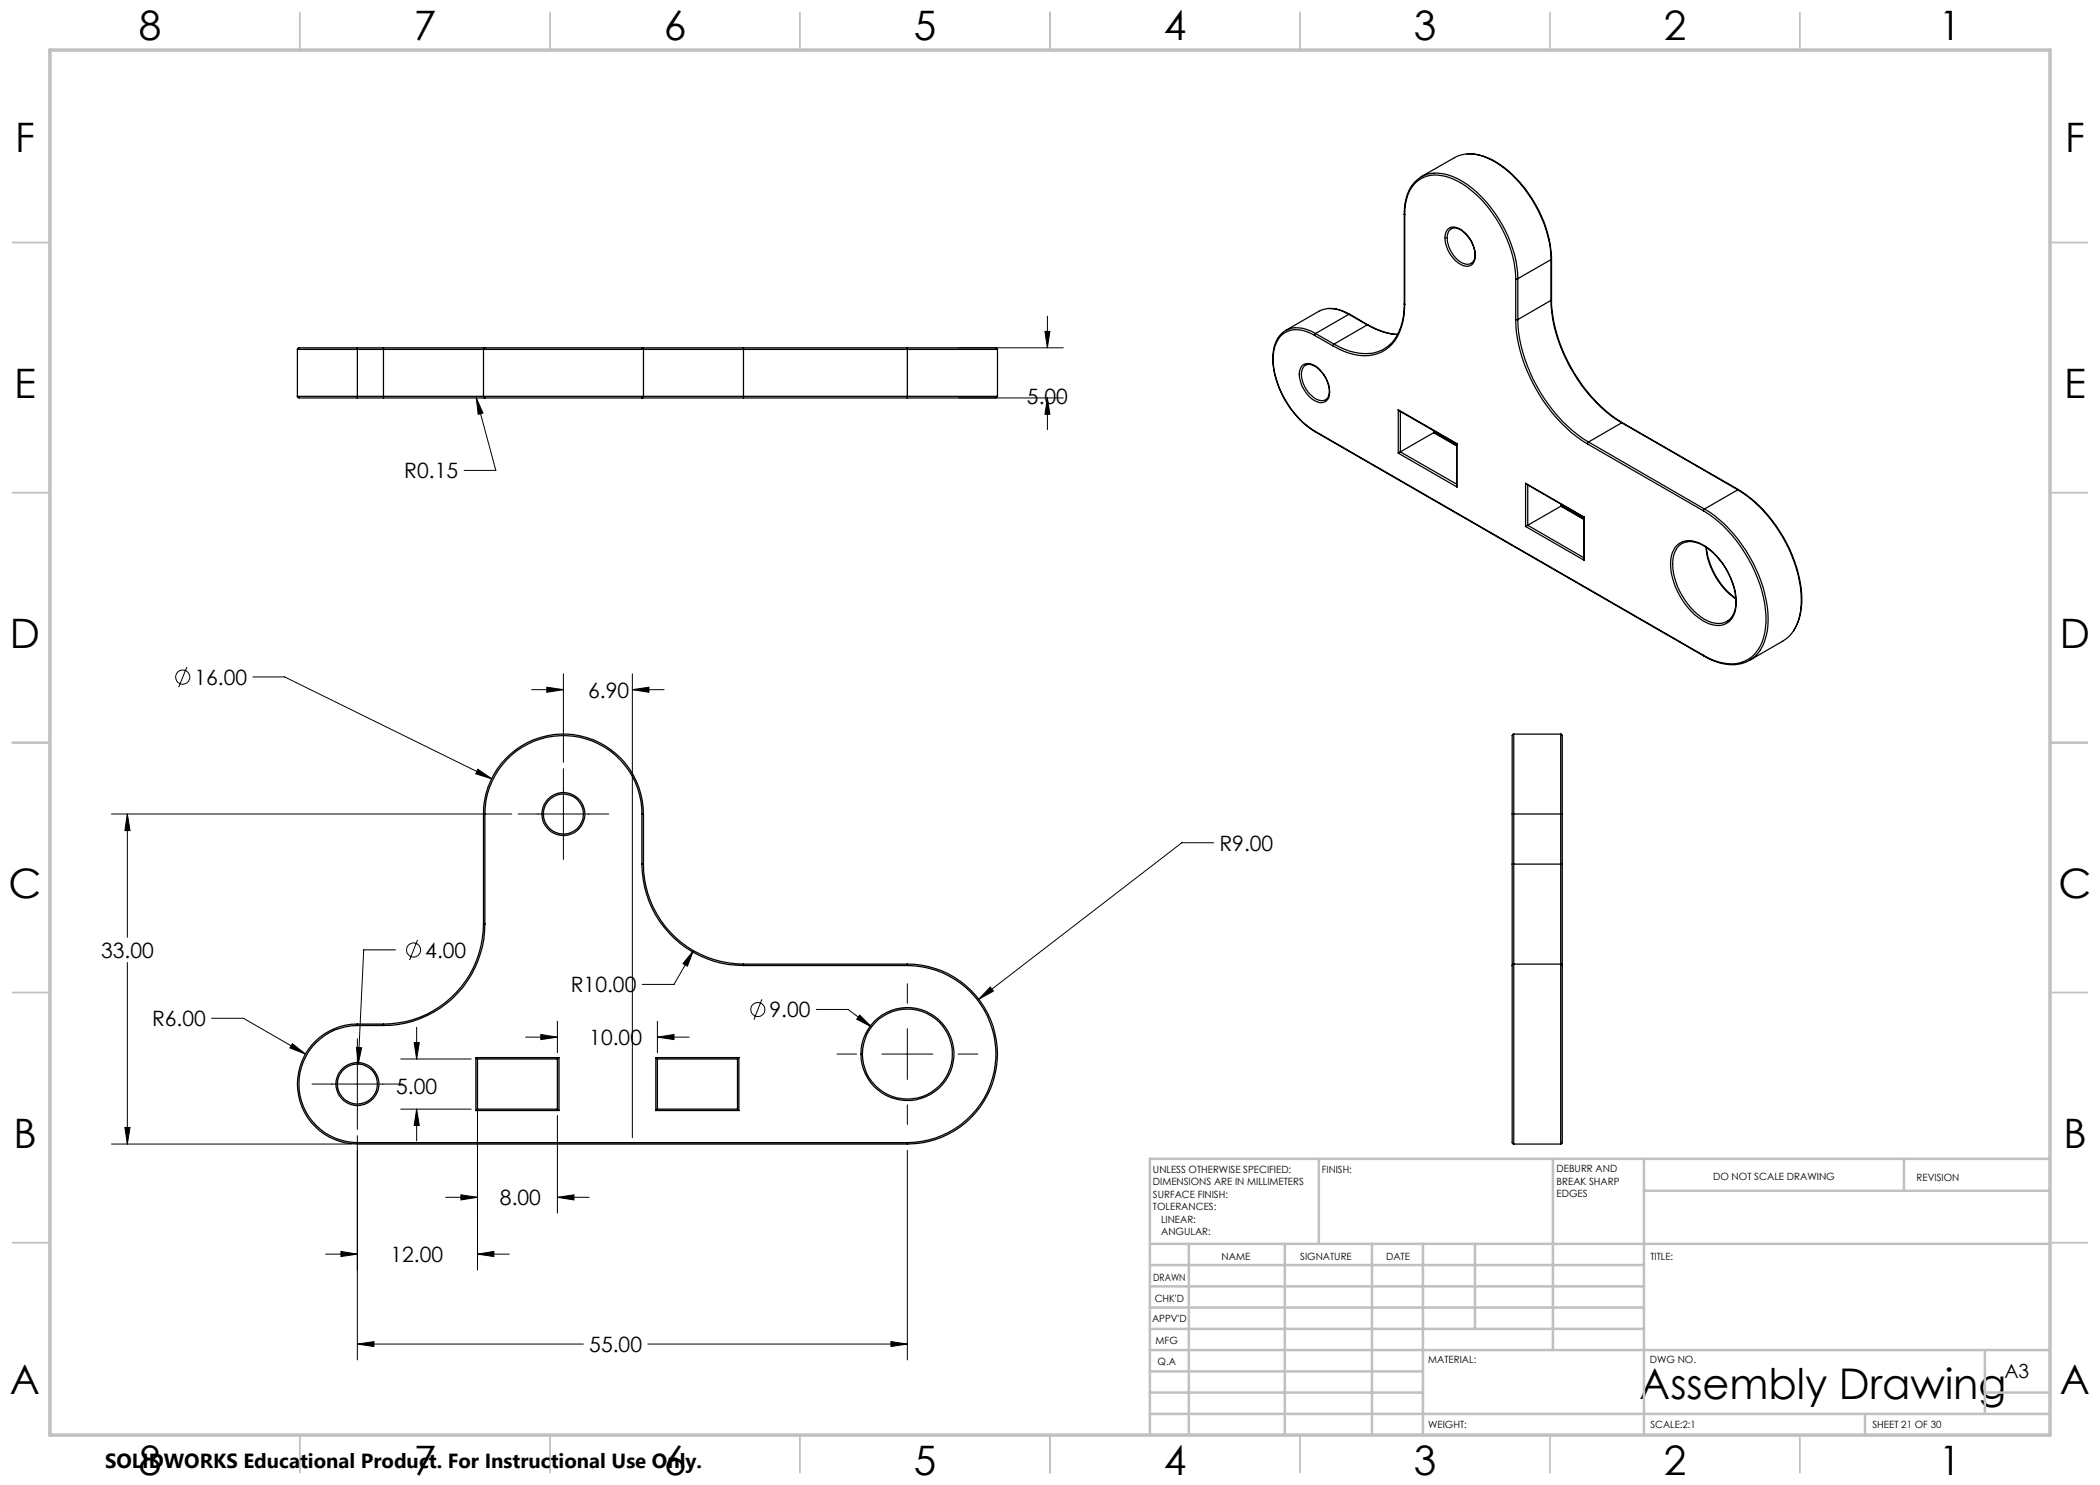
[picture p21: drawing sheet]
<svg xmlns="http://www.w3.org/2000/svg" width="420mm" height="297mm" viewBox="0 0 420 297" stroke-linecap="round" stroke-linejoin="round" font-family="sans-serif">
<defs><g id="words">
<text font-size="8.5" x="327.9" y="279.7">Assembly Drawing</text>
<g font-size="8.1">
<text x="27.7" y="8">8</text>
<text x="82.7" y="8">7</text>
<text x="132.7" y="8">6</text>
<text x="182.7" y="8">5</text>
<text x="232.7" y="8">4</text>
<text x="282.7" y="8">3</text>
<text x="332.7" y="8">2</text>
<text x="387.7" y="8">1</text>
<text x="3" y="30.4">F</text>
<text x="413" y="30.4">F</text>
<text x="2.8" y="79.6">E</text>
<text x="412.8" y="79.6">E</text>
<text x="2" y="129.6">D</text>
<text x="412" y="129.6">D</text>
<text x="1.7" y="179.6">C</text>
<text x="411.7" y="179.6">C</text>
<text x="2.7" y="229.6">B</text>
<text x="412.7" y="229.6">B</text>
<text x="2" y="278.9">A</text>
<text x="412" y="278.9">A</text>
<text x="27.7" y="295">8</text>
<text x="82.7" y="295">7</text>
<text x="132.7" y="295">6</text>
<text x="182.7" y="295">5</text>
<text x="232.7" y="295">4</text>
<text x="282.7" y="295">3</text>
<text x="332.7" y="295">2</text>
<text x="387.7" y="295">1</text>
</g>
<g font-size="4.2">
<text x="205.4" y="80.9">5.00</text>
<text x="80.9" y="95.7">R0.15</text>
<text x="38.9" y="137">16.00</text>
<text x="117.6" y="139.5">6.90</text>
<text x="243.9" y="170.1">R9.00</text>
<text x="20.2" y="191.6">33.00</text>
<text x="85.1" y="191.5">4.00</text>
<text x="114.2" y="198.4">R10.00</text>
<text x="153.9" y="203.4">9.00</text>
<text x="30.4" y="205.2">R6.00</text>
<text x="117.9" y="209">10.00</text>
<text x="79.2" y="218.9">5.00</text>
<text x="100" y="241.1">8.00</text>
<text x="78.1" y="252.4">12.00</text>
<text x="117.9" y="270.4">55.00</text>
</g>
<text font-size="4.1" x="21" y="293.7">SOLIDWORKS Educational Product. For Instructional Use Only.</text>
<text font-size="3.9" x="400.9" y="275.5">A3</text>
<g font-size="2">
<text x="230.6" y="234.6">UNLESS OTHERWISE SPECIFIED:</text>
<text x="230.6" y="237.1">DIMENSIONS ARE IN MILLIMETERS</text>
<text x="230.6" y="239.6">SURFACE FINISH:</text>
<text x="264.4" y="234.6">FINISH:</text>
<text x="311.3" y="234.5">DEBURR AND</text>
<text x="311.3" y="237">BREAK SHARP</text>
<text x="311.3" y="239.5">EDGES</text>
<text x="342.6" y="236">DO NOT SCALE DRAWING</text>
<text x="383.3" y="236.2">REVISION</text>
<text x="230.6" y="242.1">TOLERANCES:</text>
<text x="232.2" y="244.6">LINEAR:</text>
<text x="232.2" y="247.1">ANGULAR:</text>
<text x="244.3" y="252">NAME</text>
<text x="260" y="251.9">SIGNATURE</text>
<text x="277.2" y="251.9">DATE</text>
<text x="330.1" y="251.9">TITLE:</text>
<text x="230.6" y="256.1">DRAWN</text>
<text x="230.9" y="260.3">CHK'D</text>
<text x="230.4" y="264.4">APPV'D</text>
<text x="231.1" y="268.8">MFG</text>
<text x="231.5" y="273">Q.A</text>
<text x="285.6" y="272.5">MATERIAL:</text>
<text x="330" y="272.5">DWG NO.</text>
<text x="285.6" y="285.5">WEIGHT:</text>
<text x="330.1" y="285.6">SCALE:2:1</text>
<text x="374.5" y="285.6">SHEET 21 OF 30</text>
</g>
</g></defs>
<g fill="none" stroke="#000" stroke-width=".25">
<path d="M282.3 37.2a10 10 0 0 0-1.5 5.6M282.4 37.2a5.8 5.8 0 0 1 6.5-2.4 17.2 17.2 0 0 1 9.3 6.7 24.6 24.6 0 0 1 5.4 14.2M284.2 35.3l6.7-3.8a7.4 7.4 0 0 1 7.5 .6 24.6 24.6 0 0 1 11.2 15.1 16.8 16.8 0 0 1 .6 4.7M293.5 30.8a12.3 12.3 0 0 1 8.4 3.6 25.1 25.1 0 0 1 8.4 17.4M280.8 42.8l.2 .1M280.8 42.8v18M281 42.9a7.9 7.9 0 0 1 3-7.1 6.9 6.9 0 0 1 6.6 0 21.8 21.8 0 0 1 10.1 10.5 21.8 21.8 0 0 1 2.4 9.4M281 42.9v18M289.6 45.8a2.03 2.03 0 0 1 2.6 .1 6.5 6.5 0 0 1 2.8 6 1.75 1.75 0 0 1-2.8 1 6.2 6.2 0 0 1-3.1-6.3zM290.1 45.9a2.09 2.09 0 0 1 2.7 .6 5.8 5.8 0 0 1 2 5.5 1.68 1.68 0 0 1-2.7 .4 6.2 6.2 0 0 1-2.6-5.3l.3-.9zM303.1 55.7h.5M303.1 55.7v8.2"/>
<path d="M303.6 55.7v8.2M310.2 51.9l-6.6 3.8M310.2 51.9v8.2M310.3 60a31.4 31.4 0 0 0 8.8 20.2l2.9 2.7 2.5 1.7M310.3 51.8l-.1 .1M310.3 60l-.1 .1M310.3 51.8v8.2M59.5 79.3l.3 .3h11.7M59.5 79.3h12M59.5 69.9h12M59.5 69.9v9.4M71.5 69.6h-11.8l-.2 .3"/>
<path d="M71.5 69.6v.3M71.5 79.3v.3M71.5 69.9h5.2M71.5 69.6h5.2M71.5 79.3h5.2M71.5 79.6h5.2M71.5 69.9v9.4M76.7 69.9h20M76.7 69.6v.3M76.7 69.6h20.3M76.7 79.3h20M76.7 79.3v.3"/>
<path d="M76.7 79.6h20.3M76.7 69.9v9.4M96.7 79.3h32M96.7 69.9h32M96.7 79.3l.3 .3M96.7 69.9v9.4M97 69.6l-.3 .3M97 69.6h31.4M97 79.6h31.4M128.4 69.6l.3 .3M128.4 69.6h20.3M128.4 79.6h20.3"/>
<path d="M128.7 79.3l-.3 .3M128.7 69.9h20M128.7 79.3h20M128.7 69.9v9.4M148.7 69.6v.3M148.7 79.3v.3M148.7 69.9v9.4M148.7 69.9h32.8M148.7 69.6h32.8M148.7 79.3h32.8M148.7 79.6h32.8M181.5 69.6h17.7l.3 .3"/>
<path d="M181.5 69.6v.3M181.5 79.3v.3M181.5 69.9h18M181.5 79.3h18M181.5 69.9v9.4M199.5 79.3l-.3 .3h-17.7M199.5 69.9v9.4M255.6 67.6a10 10 0 0 0-.4 8.2 18.6 18.6 0 0 0 7.8 10.5M260.5 73.1a2.33 2.33 0 0 1 3 .4 6.2 6.2 0 0 1 2.2 6.1 1.78 1.78 0 0 1-2.7 .6 6.1 6.1 0 0 1-3-6.4zM260.9 73.2a2.13 2.13 0 0 1 2.8 .6 5.9 5.9 0 0 1 2 5.5 1.68 1.68 0 0 1-2.7 .4 5.8 5.8 0 0 1-2.5-5.8zM262.9 67.1a5.7 5.7 0 0 0-6.4-.3 6.9 6.9 0 0 0-1.8 6 18.7 18.7 0 0 0 8.2 13.4M262.9 67.1l3.7 2.1"/>
<path d="M263.1 66.7l-.2 .4M263.1 66.7a6 6 0 0 0-6-.6l-.6 .4-.8 1M263.1 66.7l3.7 2.1M265.7 61.7a7.9 7.9 0 0 1 4.2 1.1M266.8 68.8l-.2 .4M269.8 62.9a6 6 0 0 0-6-.6l-6.7 3.8M269.8 62.9l-6.7 3.8M269.8 62.9l3.6 2.1M269.9 62.8l-.1 .1M269.9 62.8l3.7 2.2M273.4 65a13.2 13.2 0 0 0 6.1 1.9M273.4 65h.2"/>
<path d="M273.4 65l-6.6 3.8M273.6 65l.6 .3a11.5 11.5 0 0 0 5.3 1.5M279.1 67.6a7.3 7.3 0 0 1-8.1 2.9 14 14 0 0 1-4.2-1.7M280.8 60.8a12 12 0 0 1-1.8 6.9M280.8 60.8l.2 .1M281 60.9a11.6 11.6 0 0 1-3.2 8.5 8.5 8.5 0 0 1-9.1 .8l-2.1-1M303.1 63.9a31.4 31.4 0 0 0 8.2 19.6l.9 1.1a23.1 23.1 0 0 0 5.3 4.2M303.1 63.9h.5M303.6 63.9a31.4 31.4 0 0 0 12 23.1l2.1 1.4M310.2 60.1a31.5 31.5 0 0 0 13.1 23.8l1 .7M310.2 60.1l-6.6 3.8M262.9 86.2l.1 .1"/>
<path d="M262.9 86.2l77.8 44.9M263 86.3l77.7 44.9M279.6 81.9l.3 .3 11.4 6.6M279.6 81.9l11.8 6.8M279.6 81.9v8.7M279.6 90.6l11.8 6.8M280.1 90.4l-.5 .2M280.1 90.4l11.2 6.4M280.1 82.3v8.1M286.7 86.5l-6.6 3.9M286.7 86.5l4.6 2.7M286.7 86.1v.4"/>
<path d="M286.8 86.5h-.1M286.8 86.5l4.5 2.6M286.8 86.2v.3M291.3 88.8l.1 8.6M291.4 88.7l-.1 .1M291.4 88.7v8.7M305.1 96.7l11.7 6.8M305.1 96.7l11.8 6.7M305.1 96.7v8.6M305.5 97v8.1M317.5 88.8l23.2 13.4M317.7 88.4l-.2 .4"/>
<path d="M317.7 88.4l23.2 13.4M324.3 84.6h.2M324.3 84.6l-6.6 3.8M324.3 84.6l23.3 13.4M324.5 84.6l23.2 13.3M347.6 98a28 28 0 0 1 12.7 22 9.3 9.3 0 0 1-3.1 7.8l-7.3 4.3M347.6 98l-6.7 3.8M347.7 97.9a27.9 27.9 0 0 1 12.7 22.6l-.1 1.1a9.5 9.5 0 0 1-1.5 4.5M347.7 97.9l-.1 .1M305.1 105.3l11.8 6.8M305.5 105.1l-.4 .2M305.5 105.1l11.3 6.4"/>
<path d="M312.2 100.9v.3M312.2 101.2l-6.7 3.9M312.2 101.2l4.6 2.7M312.3 101.2h-.1M312.3 101.2l4.5 2.6M312.3 100.9v.3M316.8 103.5v8.4l.1 .2M316.9 103.4l-.1 .1M316.9 103.4v8.7M335.1 109.4a3.8 3.8 0 0 1 4.7-.8 13.9 13.9 0 0 1 7.4 13 3.7 3.7 0 0 1-5.3 3.2 13.9 13.9 0 0 1-7.7-12.8 5.4 5.4 0 0 1 .9-2.6zM337.5 108.3a6.5 6.5 0 0 1 5 2.2 13.8 13.8 0 0 1 4.6 11 3.9 3.9 0 0 1-1.5 2.6M337.6 108.3a3.6 3.6 0 0 0-3 3.7 13.7 13.7 0 0 0 7 12.2 4.1 4.1 0 0 0 4.1-.1"/>
<path d="M340.7 102.2a28.1 28.1 0 0 1 12.3 18.6 14.1 14.1 0 0 1-1 8.5 6.7 6.7 0 0 1-8.3 3.1l-3-1.3M340.9 101.8a28.1 28.1 0 0 1 11.8 15.8 16.9 16.9 0 0 1 0 11.3 6.5 6.5 0 0 1-5.7 4M340.9 101.8l-.2 .4M341.2 109.4a14.3 14.3 0 0 0 5.9 10.4M341.3 109.5a14.5 14.5 0 0 0 5.8 10.2M340.7 131.1v.1M340.7 131.2a10.6 10.6 0 0 0 6.2 1.7M302.8 146.8l-.4 .3v15.7M302.8 146.8v16M302.8 146.8h9.3M312.1 146.8l.4 .2v15.8M312.1 146.8v16"/>
<path d="M96.7 162.8h.3M96.7 162.8a16 16 0 0 1 16-16 16 16 0 0 1 16 16M96.7 162.8v22M97 162.8a15.7 15.7 0 0 1 15.7-15.7 15.7 15.7 0 0 1 15.7 15.7M97 162.8v22M128.4 172.8a20.3 20.3 0 0 0 20.3 20.3M128.4 172.8h.3M128.4 162.8h.3M128.4 162.8v10M128.7 172.8a20 20 0 0 0 20 20M128.7 162.8v10M302.4 172.8h.4"/>
<path d="M302.4 172.8v20.3M302.4 162.8h.4M302.4 162.8v10M302.8 172.8v20M302.8 172.8h9.3M302.8 162.8v10M302.8 162.8h9.3M312.1 172.8v20M312.1 172.8h.4M312.1 162.8h.4M312.1 162.8v10M312.5 172.8v20.3"/>
<path d="M312.5 162.8v10M96.7 184.8h.3M96.7 184.8a20.1 20.1 0 0 1-20 20M97 184.8a20.3 20.3 0 0 1-20.3 20.3M148.7 192.8v.3M148.7 193.1h32.8M148.7 192.8h32.8M181.5 193.1a17.7 17.7 0 0 1 17.7 17.7 17.7 17.7 0 0 1-17.7 17.7M181.5 192.8v.3M181.5 192.8a18 18 0 0 1 18 18 18 18 0 0 1-18 18M302.4 193.1v35.4l.4 .3M302.8 192.8v36"/>
<path d="M302.8 192.8l-.4 .3M302.8 192.8h9.3M312.1 192.8v36M312.1 192.8l.4 .3M312.5 193.1v35.5l-.4 .2M71.5 205.1a11.7 11.7 0 0 0-11.7 11.7 11.7 11.7 0 0 0 11.7 11.7M71.5 204.8a12 12 0 0 0-12 12 12 12 0 0 0 12 12M71.5 204.8v.3M71.5 205.1h5.2M71.5 204.8h5.2M76.7 204.8v.3M95.2 211.5l.3 .3"/>
<path d="M95.2 211.5h16.6M95.2 211.5v10.6M95.5 211.8h16M95.5 211.8v10M111.5 211.8v10M111.8 211.5l-.3 .3M111.8 211.5v10.6M131.2 211.5l.3 .3M131.2 211.5h16.6M131.2 211.5v10.6M131.5 211.8h16M131.5 211.8v10"/>
<path d="M147.5 211.8v10M147.8 211.5l-.3 .3M147.8 211.5v10.6M71.5 228.5v.3M71.5 228.5h110M71.5 228.8h110M95.2 222.1h16.6M95.5 221.8l-.3 .3M95.5 221.8h16M111.5 221.8l.3 .3M131.2 222.1h16.6M131.5 221.8l-.3 .3"/>
<path d="M131.5 221.8h16M147.5 221.8l.3 .3M181.5 228.5v.3M302.8 228.8h9.3"/>
<circle cx="112.7" cy="162.8" r="4.3"/>
<circle cx="112.7" cy="162.8" r="4"/>
<circle cx="71.5" cy="216.8" r="4.3"/>
<circle cx="71.5" cy="216.8" r="4"/>
<circle cx="181.5" cy="210.8" r="9"/>
<circle cx="181.5" cy="210.8" r="9.3"/>
</g>
<g fill="none" stroke="#000" stroke-width=".2">
<path d="M95.2 79.5l1.4 3.1-1 .3zM95.2 79.5l4 14.6h-6.4M191.7 69.6h21M191.7 79.6h21M209 66.3h1l-.5 3.3zM209.5 79.6l.5 3.3h-1zM209.5 63.2v6.4M209.5 79.6v6.3M37.4 133.4l-1.7 4M50.6 135.4h6.3l41.4 20.3M106.3 137.9h6.4M109.4 137.4l3.3 .5-3.3 .6z"/>
<path d="M112.7 134.8v17.7M126.5 137.9l3.3-.5v1.1zM126.5 134.8v92.7M126.5 137.9h6.3M95.6 153.8l2.7 1.9-3.2-.9zM112.7 153.7v18.2M22.3 162.8h80M25.5 162.8l.5 3.3h-1zM25.5 162.8v24.7M103.6 162.8h18.1M242.7 168.6h-6.3l-40.6 31.2M25.5 192.5v36.3"/>
<path d="M79.1 190h-6.4l-1.1 22.8M83.5 188l-1.6 4M138.7 190.1l-1.2 3.1-.9-.5zM138.7 190.1l-3.9 6.8h-6.4M152.4 199.9l-1.6 4M181.5 196.7v4M198 197.4l.7 .8-2.9 1.6zM42.3 203.7h6.4l12.4 7.1M58.5 208.7l2.6 2.1-3.1-1.2zM62.4 216.8h18.2M71.3 209.5h1l-.7 3.3zM71.5 207.7v18.2"/>
<path d="M80.2 211.8h14M82.8 208.5h1.1l-.6 3.3zM83.3 205.5v6.3M95.5 218.1v35.9M105.1 207.4h6.4M108.2 206.9l3.3 .5-3.3 .5zM111.5 204.3v6.2M131.5 207.4l3.3-.5v1zM131.5 204.3v6.2M131.5 207.4h6.3M163.3 201.9h6.3l4.7 3.5M167.4 210.8h3.9"/>
<path d="M171.9 203l2.4 2.4-3-1.6zM176.4 210.8h10.1M181.5 205.7v10.2M191.6 210.8h3.9M22.3 228.8h47.9M25 225.5h1l-.5 3.3zM71.5 227.2v44.8M80.2 221.8h14M83.3 221.8l.6 3.3h-1.1zM83.3 221.8v6.4M89.1 239.5h6.4M92.2 239l3.3 .5-3.3 .5z"/>
<path d="M111.5 239.5l3.3-.5v1zM111.5 223.1v19.5M111.5 239.5h6.3M181.5 221v3.9M181.5 230.1v41.9M65.1 250.8h6.4M68.2 250.3l3.3 .5-3.3 .5zM95.5 250.8l3.3-.5v1zM95.5 250.8h6.3M71.5 268.8l3.3-.5v1zM71.5 268.8h45.2M129.6 268.8h51.9"/>
<path d="M178.2 268.3l3.3 .5-3.3 .5z"/>
<circle cx="36.5" cy="135.4" r="1.42"/>
<circle cx="82.7" cy="190" r="1.41"/>
<circle cx="151.6" cy="201.9" r="1.4"/>
</g>
<g fill="none" stroke="#c0c0c0" stroke-width=".35">
<path d="M60 2.5v7.5M110 2.5v7.5M160 2.5v7.5M210 2.5v7.5M260 2.5v7.5M310 2.5v7.5M360 2.5v7.5M2.5 48.5h7.5M410 48.5h7.5M2.5 98.5h7.5M410 98.5h7.5M2.5 148.5h7.5"/>
<path d="M410 148.5h7.5M2.5 198.5h7.5M410 198.5h7.5M2.5 248.5h7.5M410 248.5h7.5M60 287v7.5M110 287v7.5M160 287v7.5M210 287v7.5M260 287v7.5M310 287v7.5M360 287v7.5"/>
</g>
<g fill="none" stroke="#c0c0c0" stroke-width=".5">
<path d="M263.8 231.8v17M310.6 231.8v38.2M328.8 231.8v55.2M328.8 238.2h81.2M380.8 231.8v6.4M410 231.8h-180v55.2M230 248.8h180M230 257.3h98.8M230 253h98.8M237.8 248.8v38.2M257 248.8v38.2M274.4 248.8v38.2"/>
<path d="M284.6 248.8v38.2M295 248.8v17M230 265.8h98.8M230 261.5h98.8M230 278.5h54.6M230 274.3h54.6M230 270h180M397 278.5h13M397 270v12.8M230 282.8h180M373 282.8v4.2"/>
</g>
<path d="M10 10h400v277h-400z" fill="none" stroke="#c0c0c0" stroke-width=".7"/>
<path d="M71.5 268.8l3.3-.5v1zM178.2 268.3l3.3 .5-3.3 .5zM198 197.4l-2.2 2.4 2.9-1.6zM58.5 208.7l-.5 .9 3.1 1.2zM71.3 209.5l.3 3.3 .7-3.3zM171.9 203l-.6 .8 3 1.6zM25.5 162.8l.5 3.3h-1zM25 225.5h1l-.5 3.3zM109.4 137.4l3.3 .5-3.3 .6zM126.5 137.9l3.3-.5v1.1zM95.6 153.8l-.5 1 3.2 .9zM138.7 190.1l-2.1 2.6 .9 .5zM68.2 250.3l3.3 .5-3.3 .5zM95.5 250.8l3.3-.5v1zM92.2 239l3.3 .5-3.3 .5zM111.5 239.5l3.3-.5v1zM82.8 208.5h1.1l-.6 3.3zM83.3 221.8l.6 3.3h-1.1zM131.5 207.4l3.3-.5v1zM108.2 206.9l3.3 .5-3.3 .5zM209 66.3h1l-.5 3.3zM209.5 79.6l.5 3.3h-1zM95.2 79.5l.4 3.4 1-.3z" fill="#000"/>
<use href="#words"/>
</svg>
